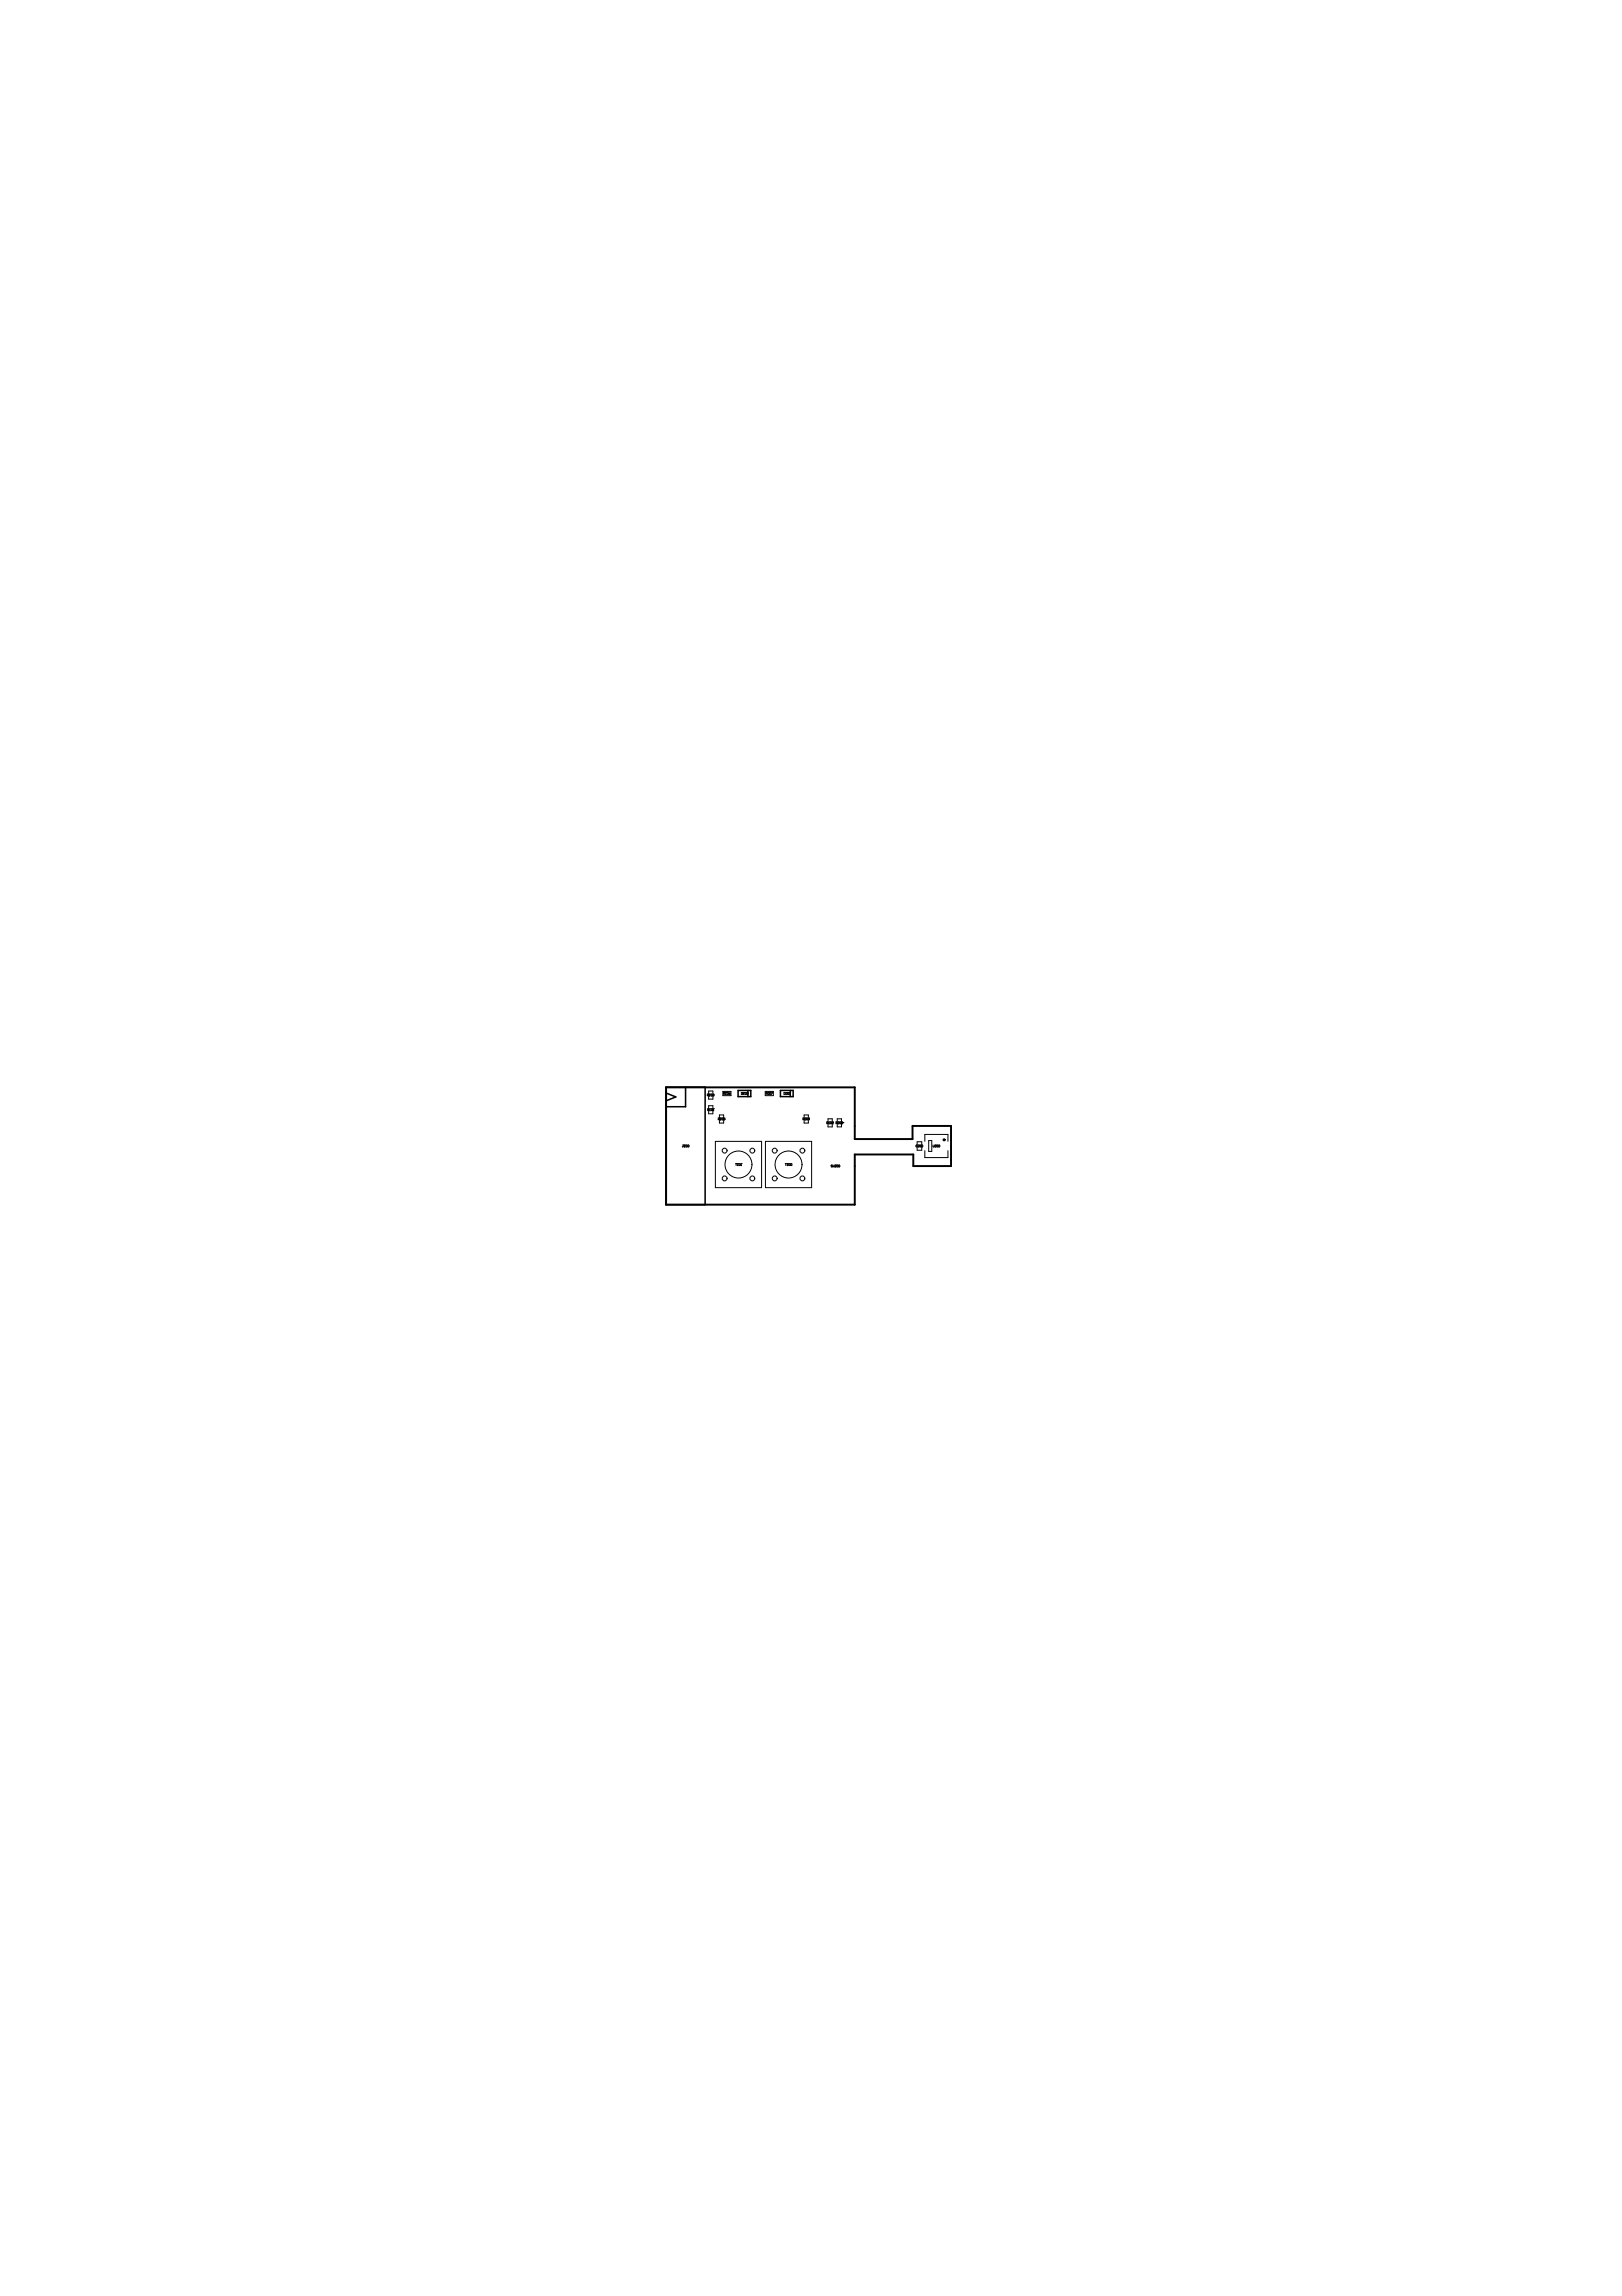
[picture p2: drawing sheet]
<svg xmlns="http://www.w3.org/2000/svg" width="210mm" height="297mm" viewBox="0 0 210 297" stroke-linecap="round" stroke-linejoin="round" font-family="sans-serif">
<path d="M86.2 140.7h24.4v6.7h7.5v-1.7h5v5.2h-4.9v-1.5h-7.6v6.4h-24.4z" fill="none" stroke="#000" stroke-width=".25"/>
<g fill="none" stroke="#000" stroke-width=".13">
<path d="M88.4 148.1h.1M88.4 148.1v.2h-.1M88.5 148.4h.1M88.6 148.1h.1M88.6 148.1l-.1 .1M88.6 148.1v.3M88.8 148.1l.1 .1v.2l-.2-.1zM89 148.1l.2 .1-.1 .2-.1-.1zM91.5 141.7h.2v-.2h-.2v.3M91.6 143.6h.1v-.2h-.1v.3M91.6 141.7l.1 .1M91.7 143.6v.1"/>
<path d="M91.7 141.1h.6v1.1h-.6zM91.7 143h.6v1.1h-.6zM91.8 141.8h.1M91.8 141.5h.1M91.8 141.5v.1M91.8 141.5v.3M91.8 143.7h.1M91.9 143.4h.1M91.9 143.4l-.1 .1M91.9 143.4v.3M92 141.5l.2 .1-.1 .2-.1-.1zM92.1 143.4l.1 .1v.2h-.2z"/>
<path d="M92.2 141.6h.2v.1h-.2M92.3 143.7h.1M92.3 143.4h.1M92.3 143.4v.3M92.3 143.4v.1M92.6 147.7h6v6h-6zM93 144.8l.1 .1M93.1 144.2h.5v1.1h-.5zM93.1 144.7l-.2-.1v.3M93.1 144.8h-.2M93.2 144.9h.1M93.2 144.6h.1"/>
<path d="M93.2 144.6v.1M93.2 144.6v.3M93.4 144.6l.2 .1-.1 .2-.1-.1zM93.5 141.2h1.1v.5h-1.1zM93.6 141.5h.2v-.2h-.2v.3M93.7 144.6h.1M93.7 144.8h.1v.1l-.1-.1M93.7 141.5l.1 .1M93.9 141.6h.1M93.9 141.3h.1M93.9 141.3v.1M93.9 141.3v.3"/>
<path d="M94.1 141.3l.2 .1-.1 .2-.1-.1zM94.3 141.5h.2l-.1 .1zM94.5 141.3l-.2 .2M95.2 150.5h.1M95.3 150.5v.3M95.4 150.8h.1M95.5 150.5h.1M95.5 150.5v.3M95.5 150.5l-.1 .1M95.7 150.5l.1 .1v.2h-.2zM95.9 150.8h.1M95.9 150.5h.1"/>
<path d="M95.9 150.5v.3M95.9 150.5v.1M95.9 141.3l.2 .1v.2h-.2zM96.2 141.6h.1M96.2 141.3h.1M96.2 141.3v.3M96.2 141.3v.1M96.4 141.3l.2 .1-.1 .2-.1-.1zM96.7 141.3l.1 .1v.2l-.2-.1zM99 141.2h1.1v.5h-1.1zM99.1 147.7h5.9v6h-5.9zM99.1 141.5h.2v-.2h-.2v.3"/>
<path d="M99.2 141.5l.1 .1M99.4 141.6h.1M99.4 141.3h.1M99.4 141.3v.1M99.4 141.3v.3M99.6 141.3l.1 .1v.2l-.1-.1zM99.8 141.3h.2l-.2 .3M101.5 141.3l.1 .1v.2h-.1zM101.6 150.5h.2M101.7 150.5v.3M101.7 141.6h.1M101.7 141.3h.1"/>
<path d="M101.7 141.3v.3M101.7 141.3v.1M101.9 150.8h.1M101.9 150.5h.1M101.9 150.5v.3M101.9 150.5v.1M102 141.3l.1 .1-.1 .2-.1-.1zM102.1 150.5l.1 .1v.2h-.1zM102.2 141.6h.1M102.2 141.3h.1M102.2 141.3v.3M102.2 141.3v.1"/>
<path d="M102.4 150.5l.1 .1-.1 .2h-.1zM104 144.8l.1 .1M104.1 144.2h.5v1.1h-.5zM104.1 144.7l-.2-.1v.3M104.1 144.8h-.2M104.2 144.9h.1M104.2 144.6h.1M104.2 144.6v.1M104.2 144.6v.3M104.4 144.6l.1 .1v.2l-.1-.1zM104.8 144.8h-.2l.1-.2v.3M107.1 145.3l.1 .1"/>
<path d="M107.2 144.7h.5v1.1h-.5zM107.2 145.3h-.2M107.2 145.2l-.2-.1v.3M107.2 145.4h.1M107.3 145.1h.1M107.3 145.1l-.1 .1M107.3 145.1v.3M107.5 145.1l.1 .1v.2h-.1zM107.7 145.2h.2l-.2 .2h.2M107.7 150.8h-.1l.1 .1v.1l-.1-.1M107.8 150.7v.3l.1-.1 .1 .1v-.3M108.1 151h.1"/>
<path d="M108.1 150.7h.1M108.1 150.7v.3M108.1 150.7v.1M108.3 145.3l.1 .1M108.3 150.7l.1 .1v.2l-.1-.1zM108.3 144.7h.6v1.1h-.6zM108.4 145.3h-.2M108.4 145.2l-.2-.1v.3M108.4 145.4h.1M108.5 145.1h.1M108.5 145.1l-.1 .1M108.5 145.1v.3"/>
<path d="M108.6 150.7l.1 .1-.1 .2-.1-.1zM108.7 145.1l.1 .1v.2h-.2zM108.9 145.2l.1-.1 .1 .1M109 145.3h.1M109 145.3v.1h-.1M109.1 145.2h.1M109.1 145.2l-.1 .1M118.7 147.7h.6v1.1h-.6zM118.7 148.2h-.2v.1h.2M118.8 148.4h.1M118.8 148.1h.1M118.8 148.1v.3"/>
<path d="M118.8 148.1v.1M119 148.1l.2 .1-.1 .2-.1-.1zM119.3 148.1l.1 .1v.2l-.2-.1zM119.7 148.9v.9h3v-.9M119.7 147.7v-.9h3v.9M120.2 147.6h.4v1.4h-.4zM120.7 148.1l.1 .3 .1-.1v-.2M121 148.4h.1M121 148.1h.1M121 148.1v.3M121 148.1v.1M121.2 148.1l.2 .1-.1 .2-.1-.1z"/>
<path d="M121.5 148.1l.1 .1v.2l-.2-.1z"/>
<circle cx="93.8" cy="152.5" r=".32"/>
<circle cx="93.8" cy="148.9" r=".32"/>
<circle cx="95.6" cy="150.7" r="1.75"/>
<circle cx="97.4" cy="152.5" r=".32"/>
<circle cx="97.4" cy="148.9" r=".32"/>
<circle cx="100.3" cy="152.5" r=".32"/>
<circle cx="100.3" cy="148.9" r=".32"/>
<circle cx="102" cy="150.7" r="1.75"/>
<circle cx="103.8" cy="152.5" r=".32"/>
<circle cx="103.8" cy="148.9" r=".32"/>
</g>
<g fill="none" stroke="#000" stroke-width=".2">
<path d="M86.2 140.6h5.1v15.3h-5.1zM86.2 141.4l1.3 .5-1.3 .5M88.7 140.6v2.6h-2.5M95.5 141.1h1.7v.8h-1.7zM96.8 141.1v.8M101 141.1h1.6v.8h-1.6zM102.3 141.1v.8"/>
<circle cx="122.2" cy="147.5" r=".1"/>
</g>
</svg>
